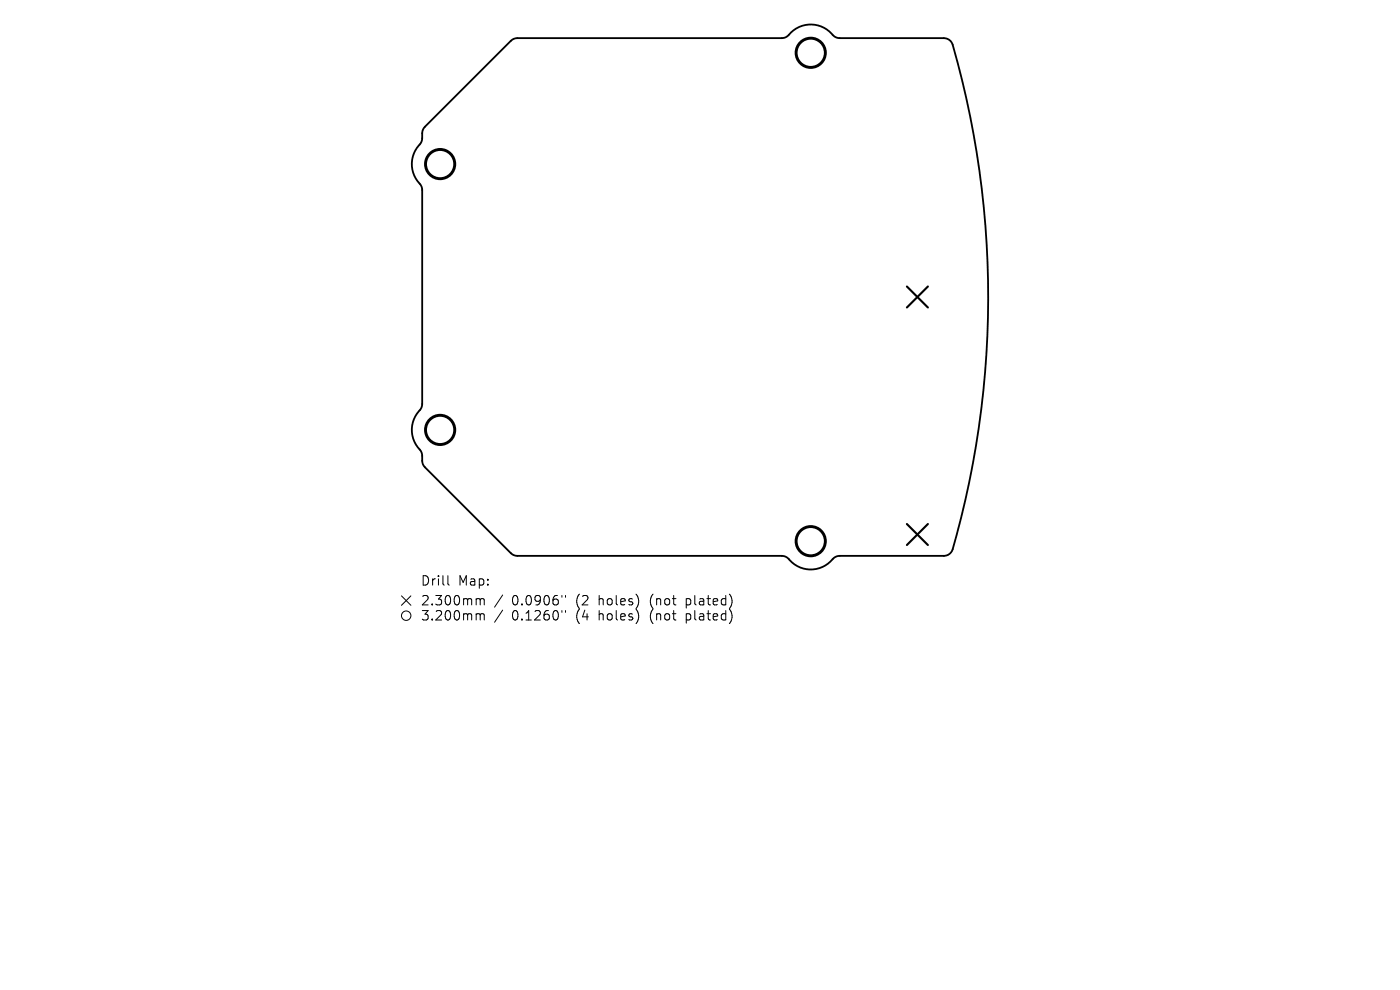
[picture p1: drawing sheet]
<svg xmlns="http://www.w3.org/2000/svg" width="297mm" height="210mm" viewBox="0 0 297 210" stroke-linecap="round" stroke-linejoin="round" font-family="sans-serif">
<defs><g id="words">
<g font-size="2.8">
<text x="89.2" y="124.5">Drill</text>
<text x="97.2" y="124.5">Map:</text>
<text x="89.2" y="128.7">2.300mm</text>
<text x="89.2" y="131.9">3.200mm</text>
<text x="108.6" y="128.7">0.0906&quot;</text>
<text x="108.6" y="131.9">0.1260&quot;</text>
<text x="122.3" y="128.7">(2</text>
<text x="122.3" y="131.9">(4</text>
<text x="127.3" y="128.7">holes)</text>
<text x="127.3" y="131.9">holes)</text>
<text x="138.4" y="128.7">(not</text>
<text x="138.4" y="131.9">(not</text>
<text x="146.2" y="128.7">plated)</text>
<text x="146.2" y="131.9">plated)</text>
</g>
</g></defs>
<path d="M90.1 26.9l18.3-18.2 1-.6h56.5l.5-.1 .7-.3a6.2 6.2 0 0 1 9.9 0l1.1 .4h22.1l1.1 .3 .6 .6a192.3 192.3 0 0 1 .1 107.9l-.9 .8-.7 .2h-22.3l-.5 .1-.7 .3a6.2 6.2 0 0 1-9.9 0l-1.1-.4h-56.5l-1-.6-18.5-18.5a3.6 3.6 0 0 1-.4-2.4l-.2-.7a6.1 6.1 0 0 1-.1-8.9l.4-1.1v-45.4l-.3-1a6.1 6.1 0 0 1-.1-8.9 3.6 3.6 0 0 0 .4-2.5z" fill="none" stroke="#000" stroke-width=".39"/>
<path d="M192.4 60.8l4.4 4.4M196.8 60.8l-4.4 4.4M192.4 111.2l4.4 4.4M196.8 111.2l-4.4 4.4" fill="none" stroke="#000" stroke-width=".45"/>
<g fill="none" stroke="#000" stroke-width=".62">
<circle cx="172" cy="11.2" r="3.1"/>
<circle cx="93.4" cy="34.8" r="3.1"/>
<circle cx="93.4" cy="91.2" r="3.1"/>
<circle cx="172" cy="114.8" r="3.1"/>
</g>
<g fill="none" stroke="#000" stroke-width=".21">
<path d="M85.2 126.4l2 2M87.2 126.4l-2 2M95 122.1v1.7l.3 .3M101.3 127l.5 .1 .1 .2M101.3 130.2h.3l.3 .3M101.9 127.3l.3-.3 .4 .1 .1 1.2M101.9 127.3v1M101.9 130.5v1M101.9 130.5l.3-.3 .4 .1 .1 1.2M106.6 126.2l-1.7 2.6M106.6 129.4l-1.7 2.6M119.2 126.3v.4"/>
<path d="M119.2 129.5v.4M120 126.3v.4M120 129.5v.4"/>
<circle cx="86.2" cy="130.6" r="1"/>
</g>
<use href="#words"/>
</svg>
